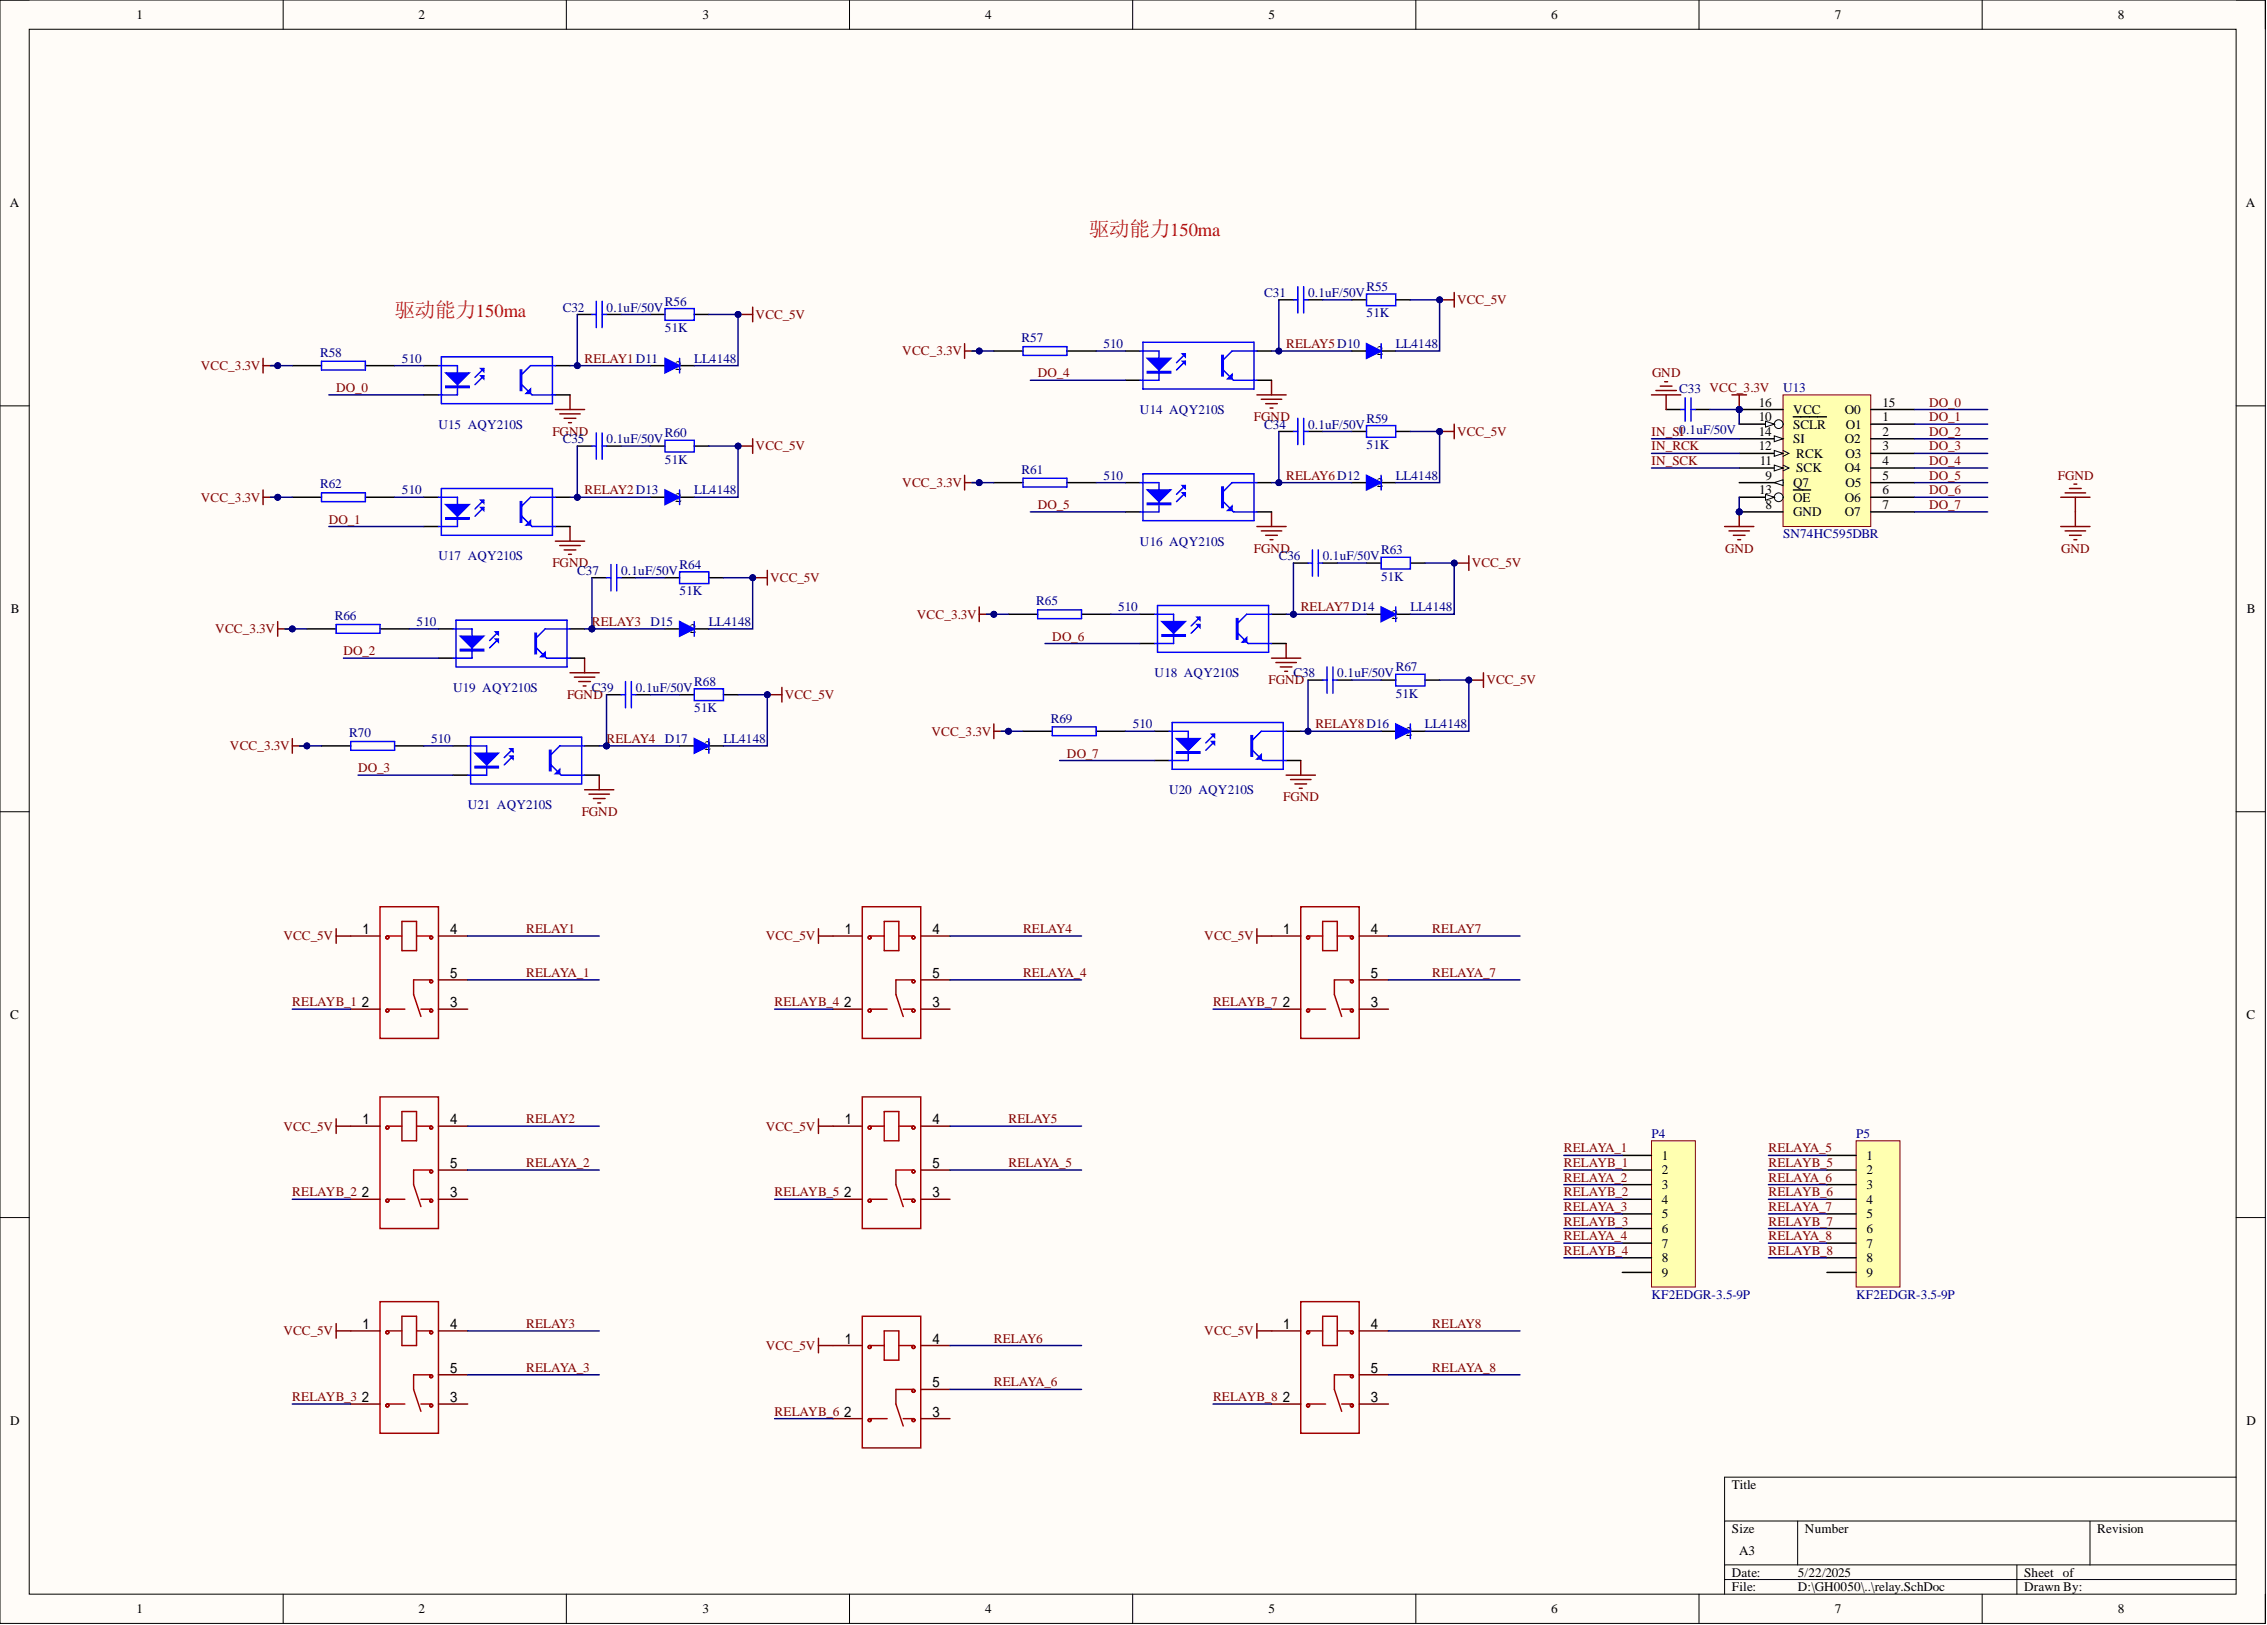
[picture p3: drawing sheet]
<svg xmlns="http://www.w3.org/2000/svg" width="393mm" height="282mm" viewBox="0 0 393 282" stroke-linecap="round" stroke-linejoin="round" font-family="sans-serif">
<defs><g id="words">
<g font-size="3.6" fill="#f00">
<text x="188.9" y="41">驱动能力150ma</text>
<text x="68.5" y="55">驱动能力150ma</text>
</g>
<g font-size="2.3">
<text x="23.7" y="3.3">1</text>
<text x="72.6" y="3.3">2</text>
<text x="121.9" y="3.3">3</text>
<text x="170.9" y="3.3">4</text>
<text x="220.1" y="3.3">5</text>
<text x="269.1" y="3.3">6</text>
<text x="318.3" y="3.3">7</text>
<text x="367.4" y="3.3">8</text>
<text x="1.7" y="35.9">A</text>
<text x="389.7" y="35.9">A</text>
<text x="115.3" y="64.2">1</text>
<text x="117.2" y="64.2">2</text>
<text x="237" y="61.6">1</text>
<text x="238.9" y="61.6">2</text>
<text x="305.2" y="70.5">16</text>
<text x="311.2" y="71.8">VCC</text>
<text x="320.1" y="71.8">O0</text>
<text x="326.6" y="70.5">15</text>
<text x="305.2" y="75.6">14</text>
<text x="305.2" y="73.1">10</text>
<text x="311.2" y="76.9">SI</text>
<text x="311.2" y="74.3">SCLR</text>
<text x="320.1" y="76.9">O2</text>
<text x="320.3" y="74.3">O1</text>
<text x="326.6" y="73.1">1</text>
<text x="326.6" y="75.6">2</text>
<text x="305.2" y="78.1">12</text>
<text x="305.3" y="80.7">11</text>
<text x="306.3" y="83.2">9</text>
<text x="311.7" y="81.9">SCK</text>
<text x="311.7" y="79.4">RCK</text>
<text x="320.1" y="81.9">O4</text>
<text x="320.2" y="79.4">O3</text>
<text x="326.6" y="78.1">3</text>
<text x="326.6" y="80.7">4</text>
<text x="326.6" y="83.2">5</text>
<text x="115.3" y="87">1</text>
<text x="117.2" y="87">2</text>
<text x="237" y="84.5">1</text>
<text x="238.9" y="84.5">2</text>
<text x="305.2" y="85.7">13</text>
<text x="306.3" y="88.3">8</text>
<text x="311.2" y="87">OE</text>
<text x="311.2" y="84.5">Q7</text>
<text x="311.2" y="89.6">GND</text>
<text x="320.1" y="87">O6</text>
<text x="320.1" y="89.6">O7</text>
<text x="320.2" y="84.5">O5</text>
<text x="326.6" y="85.7">6</text>
<text x="326.6" y="88.3">7</text>
<text x="1.9" y="106.4">B</text>
<text x="239.6" y="107.3">1</text>
<text x="241.4" y="107.3">2</text>
<text x="389.8" y="106.4">B</text>
<text x="117.8" y="109.8">1</text>
<text x="119.7" y="109.8">2</text>
<text x="120.4" y="130.1">1</text>
<text x="122.2" y="130.1">2</text>
<text x="242.1" y="127.6">1</text>
<text x="244" y="127.6">2</text>
<text x="1.8" y="176.7">C</text>
<text x="389.8" y="176.7">C</text>
<text x="288.3" y="201.2">1</text>
<text x="288.3" y="203.7">2</text>
<text x="323.8" y="201.2">1</text>
<text x="323.8" y="203.7">2</text>
<text x="288.3" y="206.2">3</text>
<text x="288.3" y="208.8">4</text>
<text x="323.8" y="206.2">3</text>
<text x="323.8" y="208.8">4</text>
<text x="288.3" y="211.3">5</text>
<text x="288.3" y="213.9">6</text>
<text x="323.8" y="211.3">5</text>
<text x="323.8" y="213.9">6</text>
<text x="288.3" y="216.4">7</text>
<text x="288.3" y="218.9">8</text>
<text x="288.3" y="221.5">9</text>
<text x="323.8" y="216.4">7</text>
<text x="323.8" y="218.9">8</text>
<text x="323.8" y="221.5">9</text>
<text x="1.8" y="247.2">D</text>
<text x="389.8" y="247.2">D</text>
<text x="300.5" y="258.3">Title</text>
<text x="300.5" y="265.9">Size</text>
<text x="301.8" y="269.7">A3</text>
<text x="313.2" y="265.9">Number</text>
<text x="363.9" y="265.9">Revision</text>
<text x="300.5" y="273.5">Date:</text>
<text x="311.9" y="273.5">5/22/2025</text>
<text x="351.2" y="273.5">Sheet of</text>
<text x="23.7" y="279.8">1</text>
<text x="72.6" y="279.8">2</text>
<text x="121.9" y="279.8">3</text>
<text x="170.9" y="279.8">4</text>
<text x="220.1" y="279.8">5</text>
<text x="269.1" y="279.8">6</text>
<text x="300.5" y="276">File:</text>
<text x="311.9" y="276">D:\GH0050\..\relay.SchDoc</text>
<text x="318.3" y="279.8">7</text>
<text x="351.2" y="276">Drawn By:</text>
<text x="367.4" y="279.8">8</text>
</g>
<g font-size="2.3" fill="#000080">
<text x="115.4" y="53">R56</text>
<text x="219.4" y="51.5">C31</text>
<text x="227" y="51.5">0.1uF/50V</text>
<text x="237.1" y="50.5">R55</text>
<text x="97.6" y="54">C32</text>
<text x="105.2" y="54">0.1uF/50V</text>
<text x="115.4" y="57.6">51K</text>
<text x="177.3" y="59.4">R57</text>
<text x="237.1" y="55.1">51K</text>
<text x="55.5" y="61.9">R58</text>
<text x="69.7" y="62.9">510</text>
<text x="120.5" y="62.9">LL4148</text>
<text x="191.5" y="60.4">510</text>
<text x="242.2" y="60.4">LL4148</text>
<text x="197.8" y="71.8">U14 AQY210S</text>
<text x="291.4" y="68.2">C33 VCC_3.3V</text>
<text x="309.4" y="68">U13</text>
<text x="76.1" y="74.3">U15 AQY210S</text>
<text x="97.6" y="76.9">C35</text>
<text x="105.2" y="76.9">0.1uF/50V</text>
<text x="115.4" y="75.9">R60</text>
<text x="219.4" y="74.3">C34</text>
<text x="227" y="74.3">0.1uF/50V</text>
<text x="237.1" y="73.3">R59</text>
<text x="237.1" y="77.9">51K</text>
<text x="115.4" y="80.4">51K</text>
<text x="177.3" y="82.2">R61</text>
<text x="191.5" y="83.2">510</text>
<text x="242.2" y="83.2">LL4148</text>
<text x="55.5" y="84.7">R62</text>
<text x="69.7" y="85.7">510</text>
<text x="120.5" y="85.7">LL4148</text>
<text x="197.8" y="94.6">U16 AQY210S</text>
<text x="309.4" y="93.4">SN74HC595DBR</text>
<text x="76.1" y="97.2">U17 AQY210S</text>
<text x="100.2" y="99.7">C37</text>
<text x="107.8" y="99.7">0.1uF/50V</text>
<text x="117.9" y="98.7">R64</text>
<text x="221.9" y="97.2">C36</text>
<text x="229.5" y="97.2">0.1uF/50V</text>
<text x="239.6" y="96.1">R63</text>
<text x="239.6" y="100.7">51K</text>
<text x="58.1" y="107.6">R66</text>
<text x="117.9" y="103.3">51K</text>
<text x="179.8" y="105">R65</text>
<text x="194" y="106">510</text>
<text x="244.7" y="106">LL4148</text>
<text x="72.3" y="108.6">510</text>
<text x="112.8" y="108.6">D15</text>
<text x="123" y="108.6">LL4148</text>
<text x="78.6" y="120">U19 AQY210S</text>
<text x="102.7" y="120">C39</text>
<text x="110.3" y="120">0.1uF/50V</text>
<text x="120.5" y="119">R68</text>
<text x="200.3" y="117.5">U18 AQY210S</text>
<text x="224.4" y="117.5">C38</text>
<text x="232" y="117.5">0.1uF/50V</text>
<text x="242.2" y="116.4">R67</text>
<text x="120.5" y="123.5">51K</text>
<text x="182.3" y="125.3">R69</text>
<text x="242.2" y="121">51K</text>
<text x="60.6" y="127.9">R70</text>
<text x="74.8" y="128.9">510</text>
<text x="115.4" y="128.9">D17</text>
<text x="125.5" y="128.9">LL4148</text>
<text x="196.5" y="126.3">510</text>
<text x="247.2" y="126.3">LL4148</text>
<text x="202.9" y="137.8">U20 AQY210S</text>
<text x="81.1" y="140.3">U21 AQY210S</text>
<text x="286.6" y="197.4">P4</text>
<text x="322.1" y="197.4">P5</text>
<text x="286.6" y="225.3">KF2EDGR-3.5-9P</text>
<text x="322.1" y="225.3">KF2EDGR-3.5-9P</text>
</g>
<g font-size="2.3" fill="#800000">
<text x="252.8" y="52.8">VCC_5V</text>
<text x="131.1" y="55.3">VCC_5V</text>
<text x="34.8" y="64.2">VCC_3.3V</text>
<text x="101.4" y="62.9">RELAY1D11</text>
<text x="156.5" y="61.6">VCC_3.3V</text>
<text x="180" y="65.5">DO_4</text>
<text x="223.2" y="60.4">RELAY5D10</text>
<text x="286.6" y="65.5">GND</text>
<text x="58.3" y="68">DO_0</text>
<text x="334.7" y="70.5">DO_0</text>
<text x="95.9" y="75.6">FGND</text>
<text x="217.6" y="73.1">FGND</text>
<text x="252.8" y="75.6">VCC_5V</text>
<text x="286.6" y="75.6">IN_S0.1uF/50V</text>
<text x="291.4" y="75.6">I</text>
<text x="334.7" y="73.1">DO_1</text>
<text x="334.7" y="75.6">DO_2</text>
<text x="131.1" y="78.1">VCC_5V</text>
<text x="223.2" y="83.2">RELAY6D12</text>
<text x="286.6" y="78.1">IN_RCK</text>
<text x="286.6" y="80.7">IN_SCK</text>
<text x="334.7" y="78.1">DO_3</text>
<text x="334.7" y="80.7">DO_4</text>
<text x="334.7" y="83.2">DO_5</text>
<text x="357.1" y="83.2">FGND</text>
<text x="34.8" y="87">VCC_3.3V</text>
<text x="101.4" y="85.7">RELAY2D13</text>
<text x="156.5" y="84.5">VCC_3.3V</text>
<text x="180" y="88.3">DO_5</text>
<text x="334.7" y="85.7">DO_6</text>
<text x="334.7" y="88.3">DO_7</text>
<text x="57.1" y="90.8">DO_1</text>
<text x="217.6" y="95.9">FGND</text>
<text x="299.3" y="95.9">GND</text>
<text x="357.6" y="95.9">GND</text>
<text x="95.9" y="98.4">FGND</text>
<text x="133.6" y="101">VCC_5V</text>
<text x="255.4" y="98.4">VCC_5V</text>
<text x="159.1" y="107.3">VCC_3.3V</text>
<text x="225.7" y="106">RELAY7D14</text>
<text x="37.4" y="109.8">VCC_3.3V</text>
<text x="59.6" y="113.7">DO_2</text>
<text x="102.7" y="108.6">RELAY3</text>
<text x="182.6" y="111.1">DO_6</text>
<text x="220.1" y="118.7">FGND</text>
<text x="257.9" y="118.7">VCC_5V</text>
<text x="98.4" y="121.3">FGND</text>
<text x="136.2" y="121.3">VCC_5V</text>
<text x="39.9" y="130.1">VCC_3.3V</text>
<text x="105.2" y="128.9">RELAY4</text>
<text x="161.6" y="127.6">VCC_3.3V</text>
<text x="185.1" y="131.4">DO_7</text>
<text x="228.2" y="126.3">RELAY8D16</text>
<text x="62.1" y="133.9">DO_3</text>
<text x="100.9" y="141.6">FGND</text>
<text x="222.7" y="139">FGND</text>
<text x="91.3" y="161.9">RELAY1</text>
<text x="177.5" y="161.9">RELAY4</text>
<text x="248.5" y="161.9">RELAY7</text>
<text x="49.2" y="163.1">VCC_5V</text>
<text x="132.9" y="163.1">VCC_5V</text>
<text x="209" y="163.1">VCC_5V</text>
<text x="91.3" y="169.5">RELAYA_1</text>
<text x="177.5" y="169.5">RELAYA_4</text>
<text x="248.5" y="169.5">RELAYA_7</text>
<text x="50.7" y="174.5">RELAYB_1</text>
<text x="134.4" y="174.5">RELAYB_4</text>
<text x="210.5" y="174.5">RELAYB_7</text>
<text x="49.2" y="196.1">VCC_5V</text>
<text x="91.3" y="194.8">RELAY2</text>
<text x="132.9" y="196.1">VCC_5V</text>
<text x="175" y="194.8">RELAY5</text>
<text x="91.3" y="202.4">RELAYA_2</text>
<text x="175" y="202.4">RELAYA_5</text>
<text x="271.3" y="199.9">RELAYA_1</text>
<text x="271.3" y="202.4">RELAYB_1</text>
<text x="306.8" y="199.9">RELAYA_5</text>
<text x="306.8" y="202.4">RELAYB_5</text>
<text x="50.7" y="207.5">RELAYB_2</text>
<text x="134.4" y="207.5">RELAYB_5</text>
<text x="271.3" y="205">RELAYA_2</text>
<text x="271.3" y="207.5">RELAYB_2</text>
<text x="306.8" y="205">RELAYA_6</text>
<text x="306.8" y="207.5">RELAYB_6</text>
<text x="271.3" y="210.1">RELAYA_3</text>
<text x="271.3" y="215.1">RELAYA_4</text>
<text x="271.3" y="212.6">RELAYB_3</text>
<text x="306.8" y="210.1">RELAYA_7</text>
<text x="306.8" y="215.1">RELAYA_8</text>
<text x="306.8" y="212.6">RELAYB_7</text>
<text x="271.3" y="217.7">RELAYB_4</text>
<text x="306.8" y="217.7">RELAYB_8</text>
<text x="49.2" y="231.6">VCC_5V</text>
<text x="91.3" y="230.3">RELAY3</text>
<text x="172.4" y="232.9">RELAY6</text>
<text x="209" y="231.6">VCC_5V</text>
<text x="248.5" y="230.3">RELAY8</text>
<text x="91.3" y="238">RELAYA_3</text>
<text x="132.9" y="234.2">VCC_5V</text>
<text x="248.5" y="238">RELAYA_8</text>
<text x="50.7" y="243">RELAYB_3</text>
<text x="134.4" y="245.6">RELAYB_6</text>
<text x="172.4" y="240.5">RELAYA_6</text>
<text x="210.5" y="243">RELAYB_8</text>
</g>
</g></defs>
<path d="M0 0h393.1v281.6h-393.1z" fill-rule="evenodd" fill="#fffcf8"/>
<path d="M0 0h393.1v281.6h-393.1z" fill="none" stroke="#000" stroke-width=".17"/>
<path d="M5.1 5.1h382.9v271.4h-382.9z" fill-rule="evenodd" fill="#fffcf8"/>
<g fill="none" stroke="#000" stroke-width=".17">
<path d="M0 0h5.1M5.1 5.1h382.9v271.4h-382.9zM49.1 0v5.1M98.3 0v5.1M147.4 0v5.1M196.5 0v5.1M245.7 0v5.1M294.8 0v5.1M343.9 0v5.1M388 0h5.1v5.1M0 70.4h5.1M388 70.4h5.1"/>
<path d="M0 140.8h5.1M388 140.8h5.1M0 211.2h5.1M388 211.2h5.1M388 256.2h-88.8v20.3M49.1 276.5v5.1M98.3 276.5v5.1M147.4 276.5v5.1M196.5 276.5v5.1M245.7 276.5v5.1M294.8 276.5v5.1M299.2 263.8h88.8"/>
<path d="M299.2 271.4h88.8M299.2 274h88.8M311.9 263.8v7.6M343.9 276.5v5.1M350 271.4v5.1M362.6 263.8v7.6M393.1 276.5v5.1"/>
</g>
<circle cx="301.8" cy="71" r=".51" fill="#000080"/>
<circle cx="301.8" cy="71" r=".51" fill="none" stroke="#000080" stroke-width=".17"/>
<circle cx="301.8" cy="88.8" r=".51" fill="#000080"/>
<circle cx="301.8" cy="88.8" r=".51" fill="none" stroke="#000080" stroke-width=".17"/>
<path d="M309.4 68.5h15.2v22.8h-15.2z" fill-rule="evenodd" fill="#ffffb0"/>
<path d="M309.4 68.5h15.2v22.8h-15.2z" fill="none" stroke="#800000" stroke-width=".17"/>
<path d="M301.8 76.1h7.6" fill="none" stroke="#000" stroke-width=".25"/>
<path d="M307.9 75.6l1.5 .5-1.5 .5z" fill="#f8fcff"/>
<path d="M307.9 75.6l1.5 .5-1.5 .5z" fill="none" stroke="#000" stroke-width=".17"/>
<path d="M301.8 81.2h7.6" fill="none" stroke="#000" stroke-width=".25"/>
<path d="M307.9 80.7l1.5 .5-1.5 .5z" fill="#f8fcff"/>
<path d="M307.9 80.7l1.5 .5-1.5 .5zM309.4 80.7l1 .5-1 .5" fill="none" stroke="#000" stroke-width=".17"/>
<path d="M301.8 73.6h7.6" fill="none" stroke="#000" stroke-width=".25"/>
<circle cx="308.6" cy="73.6" r=".76" fill="#f8fcff"/>
<circle cx="308.6" cy="73.6" r=".76" fill="none" stroke="#000" stroke-width=".17"/>
<path d="M306.3 73.1l1.6 .5-1.6 .5z" fill="#f8fcff"/>
<path d="M306.3 73.1l1.6 .5-1.6 .5z" fill="none" stroke="#000" stroke-width=".17"/>
<path d="M301.8 78.6h7.6M311.2 72.3h5.7" fill="none" stroke="#000" stroke-width=".25"/>
<path d="M307.9 78.1l1.5 .5-1.5 .6z" fill="#f8fcff"/>
<path d="M307.9 78.1l1.5 .5-1.5 .6zM309.4 78.1l1 .5-1 .6" fill="none" stroke="#000" stroke-width=".17"/>
<path d="M301.8 86.3h7.6" fill="none" stroke="#000" stroke-width=".25"/>
<circle cx="308.6" cy="86.3" r=".76" fill="#f8fcff"/>
<circle cx="308.6" cy="86.3" r=".76" fill="none" stroke="#000" stroke-width=".17"/>
<path d="M306.3 85.7l1.6 .6-1.6 .5z" fill="#f8fcff"/>
<path d="M306.3 85.7l1.6 .6-1.6 .5z" fill="none" stroke="#000" stroke-width=".17"/>
<path d="M324.6 71h7.6M324.6 73.6h7.6M324.6 76.1h7.6M324.6 78.6h7.6M301.8 83.7h7.6M311.2 85h3M324.6 81.2h7.6M324.6 83.7h7.6M324.6 86.3h7.6M324.6 88.8h7.6" fill="none" stroke="#000" stroke-width=".25"/>
<path d="M307.9 83.7l1.5-.5v1z" fill="#f8fcff"/>
<path d="M307.9 83.7l1.5-.5v1z" fill="none" stroke="#000" stroke-width=".17"/>
<path d="M301.8 71h7.6" fill="none" stroke="#000" stroke-width=".25"/>
<circle cx="301.8" cy="71" r=".51" fill="#000080"/>
<circle cx="301.8" cy="71" r=".51" fill="none" stroke="#000080" stroke-width=".17"/>
<path d="M301.8 88.8h7.6" fill="none" stroke="#000" stroke-width=".25"/>
<circle cx="301.8" cy="88.8" r=".51" fill="#000080"/>
<circle cx="301.8" cy="88.8" r=".51" fill="none" stroke="#000080" stroke-width=".17"/>
<path d="M299.2 91.3h5.1M300 92.1h3.5M300.8 92.9h2M301.5 93.6h.5M301.8 88.8v2.5" fill="none" stroke="#800000" stroke-width=".25"/>
<circle cx="301.8" cy="88.8" r=".51" fill="#000080"/>
<circle cx="301.8" cy="88.8" r=".51" fill="none" stroke="#000080" stroke-width=".17"/>
<path d="M50.7 63.4h5.1M63.4 63.4h5.1M73.5 63.4h2.6M73.5 68.5h2.6M96.4 63.4h2.5M96.4 68.5h2.5M289.1 71h2.5M294.2 71h2.5" fill="none" stroke="#000" stroke-width=".25"/>
<path d="M55.8 62.7h7.6v1.5h-7.6zM76.1 63.4h3.3v5.1h-3.3M76.6 61.9h19.3v8.1h-19.3zM83.9 65.2l-1.5 1.5M83.9 63.9l-1.5 1.6M90.5 66.7l1.8 1.8h4.1M96.4 63.4h-4.3l-1.6 1.5M291.6 71h.8M292.4 69v4.1M293.4 69v4.1M293.4 71h.8" fill="none" stroke="#00f" stroke-width=".25"/>
<path d="M96.4 71h5M97.1 71.8h3.6M97.9 72.6h2M98.6 73.3h.6M98.9 68.5v2.5M286.6 68.5h5M287.3 67.7h3.6M288.1 67h2M288.8 66.2h.5M289.1 68.5v2.5" fill="none" stroke="#800000" stroke-width=".25"/>
<path d="M77.3 64.7h4.1l-2 2z" fill="#00f"/>
<path d="M77.3 64.7h4.1l-2 2zM77.3 67h4.1v.2h-4.1zM77.3 67.1h4.1" fill="none" stroke="#00f" stroke-width=".25"/>
<path d="M83.4 63.9h.5v.5z" fill="#00f"/>
<path d="M83.4 63.9h.5v.5z" fill="none" stroke="#00f" stroke-width=".25"/>
<path d="M83.4 65.2h.5v.5z" fill="#00f"/>
<path d="M83.4 65.2h.5v.5zM90.3 64.2h.2v3.5h-.2zM90.4 64.2v3.5" fill="none" stroke="#00f" stroke-width=".25"/>
<path d="M92.1 67.5v.7h-.8z" fill="#00f"/>
<path d="M92.1 67.5v.7h-.8z" fill="none" stroke="#00f" stroke-width=".25"/>
<path d="M128.1 54.5h2.5M130.6 53.3v2.5" fill="none" stroke="#800000" stroke-width=".25"/>
<circle cx="128.1" cy="54.5" r=".51" fill="#000080"/>
<circle cx="128.1" cy="54.5" r=".51" fill="none" stroke="#000080" stroke-width=".17"/>
<path d="M112.8 63.4h2.6M117.9 63.4h2.6" fill="none" stroke="#000" stroke-width=".25"/>
<path d="M115.4 62.2l2.5 1.2-2.5 1.3z" fill="#00f"/>
<path d="M102.7 54.5h.8M103.5 52.3v4.5M104.5 54.5h.7M104.5 52.3v4.5M115.4 53.5h5.1v2.1h-5.1zM115.4 62.2l2.5 1.2-2.5 1.3zM117.9 62.2v2.5" fill="none" stroke="#00f" stroke-width=".25"/>
<path d="M100.2 54.5h2.5M105.2 54.5h2.6M112.8 54.5h2.6M120.5 54.5h2.5" fill="none" stroke="#000" stroke-width=".25"/>
<path d="M300.5 68.5h2.5M301.8 68.5v2.5" fill="none" stroke="#800000" stroke-width=".25"/>
<circle cx="301.8" cy="71" r=".51" fill="#000080"/>
<circle cx="301.8" cy="71" r=".51" fill="none" stroke="#000080" stroke-width=".17"/>
<path d="M45.6 62.2v2.5M45.6 63.4h2.6" fill="none" stroke="#800000" stroke-width=".25"/>
<circle cx="48.2" cy="63.4" r=".51" fill="#000080"/>
<circle cx="48.2" cy="63.4" r=".51" fill="none" stroke="#000080" stroke-width=".17"/>
<path d="M96.4 93.9h5M97.1 94.6h3.6M97.9 95.4h2M98.6 96.1h.6M98.9 91.3v2.6" fill="none" stroke="#800000" stroke-width=".25"/>
<path d="M50.7 86.3h5.1M63.4 86.3h5.1M73.5 86.3h2.6M73.5 91.3h2.6M96.4 86.3h2.5M96.4 91.3h2.5" fill="none" stroke="#000" stroke-width=".25"/>
<path d="M55.8 85.5h7.6v1.5h-7.6zM76.1 86.3h3.3v5h-3.3M76.6 84.7h19.3v8.2h-19.3zM83.9 88l-1.5 1.6M83.9 86.8l-1.5 1.5M90.5 89.6l1.8 1.7h4.1M96.4 86.3h-4.3l-1.6 1.5" fill="none" stroke="#00f" stroke-width=".25"/>
<path d="M77.3 87.5h4.1l-2 2.1z" fill="#00f"/>
<path d="M77.3 87.5h4.1l-2 2.1zM77.3 89.8h4.1v.3h-4.1zM77.3 89.9h4.1" fill="none" stroke="#00f" stroke-width=".25"/>
<path d="M83.4 86.8h.5v.5z" fill="#00f"/>
<path d="M83.4 86.8h.5v.5z" fill="none" stroke="#00f" stroke-width=".25"/>
<path d="M83.4 88h.5v.5z" fill="#00f"/>
<path d="M83.4 88h.5v.5zM90.3 87h.2v3.6h-.2zM90.4 87v3.6" fill="none" stroke="#00f" stroke-width=".25"/>
<path d="M92.1 90.3v.8h-.8z" fill="#00f"/>
<path d="M92.1 90.3v.8h-.8z" fill="none" stroke="#00f" stroke-width=".25"/>
<path d="M128.1 77.4h2.5M130.6 76.1v2.5" fill="none" stroke="#800000" stroke-width=".25"/>
<circle cx="128.1" cy="77.4" r=".51" fill="#000080"/>
<circle cx="128.1" cy="77.4" r=".51" fill="none" stroke="#000080" stroke-width=".17"/>
<path d="M112.8 86.3h2.6M117.9 86.3h2.6" fill="none" stroke="#000" stroke-width=".25"/>
<path d="M115.4 85l2.5 1.3-2.5 1.2z" fill="#00f"/>
<path d="M102.7 77.4h.8M103.5 75.1v4.6M104.5 77.4h.7M104.5 75.1v4.6M115.4 76.4h5.1v2h-5.1zM115.4 85l2.5 1.3-2.5 1.2zM117.9 85v2.5" fill="none" stroke="#00f" stroke-width=".25"/>
<path d="M100.2 77.4h2.5M105.2 77.4h2.6M112.8 77.4h2.6M120.5 77.4h2.5" fill="none" stroke="#000" stroke-width=".25"/>
<path d="M45.6 85v2.5M45.6 86.3h2.6" fill="none" stroke="#800000" stroke-width=".25"/>
<circle cx="48.2" cy="86.3" r=".51" fill="#000080"/>
<circle cx="48.2" cy="86.3" r=".51" fill="none" stroke="#000080" stroke-width=".17"/>
<path d="M98.9 116.7h5.1M99.7 117.5h3.5M100.4 118.2h2M101.2 119h.5M101.4 114.2v2.5" fill="none" stroke="#800000" stroke-width=".25"/>
<path d="M53.3 109.1h5M65.9 109.1h5.1M76.1 109.1h2.5M76.1 114.2h2.5M98.9 109.1h2.5M98.9 114.2h2.5" fill="none" stroke="#000" stroke-width=".25"/>
<path d="M58.3 108.3h7.6v1.5h-7.6zM78.6 109.1h3.3v5.1h-3.3M79.1 107.6h19.3v8.1h-19.3zM86.5 110.9l-1.5 1.5M86.5 109.6l-1.5 1.5M93.1 112.4l1.7 1.8h4.1M98.9 109.1h-4.3l-1.5 1.5" fill="none" stroke="#00f" stroke-width=".25"/>
<path d="M79.9 110.4h4l-2 2z" fill="#00f"/>
<path d="M79.9 110.4h4l-2 2zM79.9 112.6h4v.3h-4zM79.9 112.8h4" fill="none" stroke="#00f" stroke-width=".25"/>
<path d="M86 109.6h.5v.5z" fill="#00f"/>
<path d="M86 109.6h.5v.5z" fill="none" stroke="#00f" stroke-width=".25"/>
<path d="M86 110.9h.5v.5z" fill="#00f"/>
<path d="M86 110.9h.5v.5zM92.8 109.8h.3v3.6h-.3zM92.9 109.8v3.6" fill="none" stroke="#00f" stroke-width=".25"/>
<path d="M94.6 113.1v.8h-.8z" fill="#00f"/>
<path d="M94.6 113.1v.8h-.8z" fill="none" stroke="#00f" stroke-width=".25"/>
<path d="M133.1 98.9v2.6M130.6 100.2h2.5" fill="none" stroke="#800000" stroke-width=".25"/>
<circle cx="130.6" cy="100.2" r=".51" fill="#000080"/>
<circle cx="130.6" cy="100.2" r=".51" fill="none" stroke="#000080" stroke-width=".17"/>
<path d="M115.4 109.1h2.5M120.5 109.1h2.5" fill="none" stroke="#000" stroke-width=".25"/>
<path d="M117.9 107.8l2.6 1.3-2.6 1.3z" fill="#00f"/>
<path d="M106 97.9v4.6M107 97.9v4.6M117.9 99.2h5.1v2h-5.1zM105.2 100.2h.8M107 100.2h.8M117.9 107.8l2.6 1.3-2.6 1.3zM120.5 107.8v2.6" fill="none" stroke="#00f" stroke-width=".25"/>
<path d="M102.7 100.2h2.5M107.8 100.2h2.5M115.4 100.2h2.5M123 100.2h2.5" fill="none" stroke="#000" stroke-width=".25"/>
<path d="M48.2 107.8v2.6M48.2 109.1h2.5" fill="none" stroke="#800000" stroke-width=".25"/>
<circle cx="50.7" cy="109.1" r=".51" fill="#000080"/>
<circle cx="50.7" cy="109.1" r=".51" fill="none" stroke="#000080" stroke-width=".17"/>
<path d="M101.4 137h5.1M102.2 137.8h3.5M103 138.5h2M103.7 139.3h.5M104 134.5v2.5" fill="none" stroke="#800000" stroke-width=".25"/>
<path d="M55.8 129.4h5.1M68.5 129.4h5M78.6 129.4h2.5M78.6 134.5h2.5M101.4 129.4h2.6M101.4 134.5h2.6" fill="none" stroke="#000" stroke-width=".25"/>
<path d="M60.9 128.6h7.6v1.5h-7.6zM81.1 129.4h3.3v5.1h-3.3M81.7 127.9h19.2v8.1h-19.2zM89 131.2l-1.5 1.5M89 129.9l-1.5 1.5M95.6 132.7l1.8 1.8h4M101.4 129.4h-4.3l-1.5 1.5" fill="none" stroke="#00f" stroke-width=".25"/>
<path d="M82.4 130.7h4.1l-2.1 2z" fill="#00f"/>
<path d="M82.4 130.7h4.1l-2.1 2zM82.4 132.9h4.1v.3h-4.1zM82.4 133.1h4.1" fill="none" stroke="#00f" stroke-width=".25"/>
<path d="M88.5 129.9h.5v.5z" fill="#00f"/>
<path d="M88.5 129.9h.5v.5z" fill="none" stroke="#00f" stroke-width=".25"/>
<path d="M88.5 131.2h.5v.5z" fill="#00f"/>
<path d="M88.5 131.2h.5v.5zM95.3 130.1h.3v3.6h-.3zM95.5 130.1v3.6" fill="none" stroke="#00f" stroke-width=".25"/>
<path d="M97.1 133.4v.8h-.7z" fill="#00f"/>
<path d="M97.1 133.4v.8h-.7z" fill="none" stroke="#00f" stroke-width=".25"/>
<path d="M135.7 119.2v2.6M133.1 120.5h2.6" fill="none" stroke="#800000" stroke-width=".25"/>
<circle cx="133.1" cy="120.5" r=".51" fill="#000080"/>
<circle cx="133.1" cy="120.5" r=".51" fill="none" stroke="#000080" stroke-width=".17"/>
<path d="M117.9 129.4h2.6M123 129.4h2.5" fill="none" stroke="#000" stroke-width=".25"/>
<path d="M120.5 128.1l2.5 1.3-2.5 1.3z" fill="#00f"/>
<path d="M108.5 118.2v4.6M109.6 118.2v4.6M120.5 119.5h5v2h-5zM107.8 120.5h.7M109.6 120.5h.7M120.5 128.1l2.5 1.3-2.5 1.3zM123 128.1v2.6" fill="none" stroke="#00f" stroke-width=".25"/>
<path d="M105.2 120.5h2.6M110.3 120.5h2.5M117.9 120.5h2.6M125.5 120.5h2.6" fill="none" stroke="#000" stroke-width=".25"/>
<path d="M50.7 128.1v2.6M50.7 129.4h2.6" fill="none" stroke="#800000" stroke-width=".25"/>
<circle cx="53.3" cy="129.4" r=".51" fill="#000080"/>
<circle cx="53.3" cy="129.4" r=".51" fill="none" stroke="#000080" stroke-width=".17"/>
<path d="M218.1 68.5h5.1M218.8 69.3h3.6M219.6 70h2M220.4 70.8h.5M220.6 66v2.5" fill="none" stroke="#800000" stroke-width=".25"/>
<path d="M172.4 60.9h5.1M185.1 60.9h5.1M195.3 60.9h2.5M195.3 66h2.5M218.1 60.9h2.5M218.1 66h2.5" fill="none" stroke="#000" stroke-width=".25"/>
<path d="M198.3 59.4h19.3v8.1h-19.3zM177.5 60.1h7.6v1.5h-7.6zM197.8 60.9h3.3v5.1h-3.3M205.7 62.7l-1.6 1.5M205.7 61.4l-1.6 1.5M212.3 64.2l1.7 1.8h4.1M218.1 60.9h-4.3l-1.5 1.5" fill="none" stroke="#00f" stroke-width=".25"/>
<path d="M199.1 62.2h4l-2 2z" fill="#00f"/>
<path d="M199.1 62.2h4l-2 2zM199.1 64.4h4v.3h-4zM199.1 64.6h4" fill="none" stroke="#00f" stroke-width=".25"/>
<path d="M205.2 61.4h.5v.5z" fill="#00f"/>
<path d="M205.2 61.4h.5v.5z" fill="none" stroke="#00f" stroke-width=".25"/>
<path d="M205.2 62.7h.5v.5z" fill="#00f"/>
<path d="M205.2 62.7h.5v.5zM212 61.6h.3v3.6h-.3zM212.1 61.6v3.6" fill="none" stroke="#00f" stroke-width=".25"/>
<path d="M213.8 64.9v.8h-.8z" fill="#00f"/>
<path d="M213.8 64.9v.8h-.8z" fill="none" stroke="#00f" stroke-width=".25"/>
<path d="M249.8 52h2.5M252.3 50.7v2.6" fill="none" stroke="#800000" stroke-width=".25"/>
<circle cx="249.8" cy="52" r=".51" fill="#000080"/>
<circle cx="249.8" cy="52" r=".51" fill="none" stroke="#000080" stroke-width=".17"/>
<path d="M234.6 60.9h2.5M239.6 60.9h2.6" fill="none" stroke="#000" stroke-width=".25"/>
<path d="M237.1 59.6l2.5 1.3-2.5 1.3z" fill="#00f"/>
<path d="M224.4 52h.8M225.2 49.7v4.6M226.2 52h.8M226.2 49.7v4.6M237.1 59.6l2.5 1.3-2.5 1.3zM237.1 51h5.1v2h-5.1zM239.6 59.6v2.6" fill="none" stroke="#00f" stroke-width=".25"/>
<path d="M221.9 52h2.5M227 52h2.5M234.6 52h2.5M242.2 52h2.5" fill="none" stroke="#000" stroke-width=".25"/>
<path d="M167.4 59.6v2.6M167.4 60.9h2.5" fill="none" stroke="#800000" stroke-width=".25"/>
<circle cx="169.9" cy="60.9" r=".51" fill="#000080"/>
<circle cx="169.9" cy="60.9" r=".51" fill="none" stroke="#000080" stroke-width=".17"/>
<path d="M218.1 91.3h5.1M218.8 92.1h3.6M219.6 92.9h2M220.4 93.6h.5M220.6 88.8v2.5" fill="none" stroke="#800000" stroke-width=".25"/>
<path d="M172.4 83.7h5.1M185.1 83.7h5.1M195.3 83.7h2.5M195.3 88.8h2.5M218.1 83.7h2.5M218.1 88.8h2.5" fill="none" stroke="#000" stroke-width=".25"/>
<path d="M177.5 83h7.6v1.5h-7.6zM197.8 83.7h3.3v5.1h-3.3M198.3 82.2h19.3v8.1h-19.3zM205.7 85.5l-1.6 1.5M205.7 84.2l-1.6 1.5M212.3 87l1.7 1.8h4.1M218.1 83.7h-4.3l-1.5 1.5" fill="none" stroke="#00f" stroke-width=".25"/>
<path d="M199.1 85h4l-2 2z" fill="#00f"/>
<path d="M199.1 85h4l-2 2zM199.1 87.3h4v.2h-4zM199.1 87.4h4" fill="none" stroke="#00f" stroke-width=".25"/>
<path d="M205.2 84.2h.5v.5z" fill="#00f"/>
<path d="M205.2 84.2h.5v.5z" fill="none" stroke="#00f" stroke-width=".25"/>
<path d="M205.2 85.5h.5v.5z" fill="#00f"/>
<path d="M205.2 85.5h.5v.5zM212 84.5h.3v3.5h-.3zM212.1 84.5v3.5" fill="none" stroke="#00f" stroke-width=".25"/>
<path d="M213.8 87.8v.7h-.8z" fill="#00f"/>
<path d="M213.8 87.8v.7h-.8z" fill="none" stroke="#00f" stroke-width=".25"/>
<path d="M249.8 74.8h2.5M252.3 73.6v2.5" fill="none" stroke="#800000" stroke-width=".25"/>
<circle cx="249.8" cy="74.8" r=".51" fill="#000080"/>
<circle cx="249.8" cy="74.8" r=".51" fill="none" stroke="#000080" stroke-width=".17"/>
<path d="M234.6 83.7h2.5M239.6 83.7h2.6" fill="none" stroke="#000" stroke-width=".25"/>
<path d="M237.1 82.5l2.5 1.2-2.5 1.3z" fill="#00f"/>
<path d="M224.4 74.8h.8M225.2 72.6v4.5M226.2 74.8h.8M226.2 72.6v4.5M237.1 73.8h5.1v2.1h-5.1zM237.1 82.5l2.5 1.2-2.5 1.3zM239.6 82.5v2.5" fill="none" stroke="#00f" stroke-width=".25"/>
<path d="M221.9 74.8h2.5M227 74.8h2.5M234.6 74.8h2.5M242.2 74.8h2.5" fill="none" stroke="#000" stroke-width=".25"/>
<path d="M167.4 82.5v2.5M167.4 83.7h2.5" fill="none" stroke="#800000" stroke-width=".25"/>
<circle cx="169.9" cy="83.7" r=".51" fill="#000080"/>
<circle cx="169.9" cy="83.7" r=".51" fill="none" stroke="#000080" stroke-width=".17"/>
<path d="M220.6 114.2h5.1M221.4 114.9h3.5M222.1 115.7h2.1M222.9 116.4h.5M223.2 111.6v2.6" fill="none" stroke="#800000" stroke-width=".25"/>
<path d="M175 106.6h5M187.7 106.6h5M197.8 106.6h2.5M197.8 111.6h2.5M220.6 106.6h2.6M220.6 111.6h2.6" fill="none" stroke="#000" stroke-width=".25"/>
<path d="M180 105.8h7.7v1.5h-7.7zM200.3 106.6h3.3v5h-3.3M200.8 105h19.3v8.1h-19.3zM208.2 108.3l-1.5 1.5M208.2 107.1l-1.5 1.5M214.8 109.8l1.8 1.8h4M220.6 106.6h-4.3l-1.5 1.5" fill="none" stroke="#00f" stroke-width=".25"/>
<path d="M201.6 107.8h4.1l-2.1 2z" fill="#00f"/>
<path d="M201.6 107.8h4.1l-2.1 2zM201.6 110.1h4.1v.3h-4.1zM201.6 110.2h4.1" fill="none" stroke="#00f" stroke-width=".25"/>
<path d="M207.7 107.1h.5v.5z" fill="#00f"/>
<path d="M207.7 107.1h.5v.5z" fill="none" stroke="#00f" stroke-width=".25"/>
<path d="M207.7 108.3h.5v.5z" fill="#00f"/>
<path d="M207.7 108.3h.5v.5zM214.5 107.3h.3v3.6h-.3zM214.7 107.3v3.6" fill="none" stroke="#00f" stroke-width=".25"/>
<path d="M216.3 110.6v.8h-.7z" fill="#00f"/>
<path d="M216.3 110.6v.8h-.7z" fill="none" stroke="#00f" stroke-width=".25"/>
<path d="M252.3 97.7h2.6M254.9 96.4v2.5" fill="none" stroke="#800000" stroke-width=".25"/>
<circle cx="252.3" cy="97.7" r=".51" fill="#000080"/>
<circle cx="252.3" cy="97.7" r=".51" fill="none" stroke="#000080" stroke-width=".17"/>
<path d="M237.1 106.6h2.5M242.2 106.6h2.5" fill="none" stroke="#000" stroke-width=".25"/>
<path d="M239.6 105.3l2.6 1.3-2.6 1.2z" fill="#00f"/>
<path d="M227 97.7h.7M227.7 95.4v4.6M228.7 97.7h.8M228.7 95.4v4.6M239.6 96.7h5.1v2h-5.1zM239.6 105.3l2.6 1.3-2.6 1.2zM242.2 105.3v2.5" fill="none" stroke="#00f" stroke-width=".25"/>
<path d="M224.4 97.7h2.6M229.5 97.7h2.5M237.1 97.7h2.5M244.7 97.7h2.5" fill="none" stroke="#000" stroke-width=".25"/>
<path d="M169.9 105.3v2.5M169.9 106.6h2.5" fill="none" stroke="#800000" stroke-width=".25"/>
<circle cx="172.4" cy="106.6" r=".51" fill="#000080"/>
<circle cx="172.4" cy="106.6" r=".51" fill="none" stroke="#000080" stroke-width=".17"/>
<path d="M223.2 134.5h5M223.9 135.2h3.6M224.7 136h2M225.4 136.7h.5M225.7 131.9v2.6" fill="none" stroke="#800000" stroke-width=".25"/>
<path d="M177.5 126.8h5.1M190.2 126.8h5.1M200.3 126.8h2.6M200.3 131.9h2.6M223.2 126.8h2.5M223.2 131.9h2.5" fill="none" stroke="#000" stroke-width=".25"/>
<path d="M182.6 126.1h7.6v1.5h-7.6zM202.9 126.8h3.3v5.1h-3.3M203.4 125.3h19.3v8.1h-19.3zM210.7 128.6l-1.5 1.5M210.7 127.4l-1.5 1.5M217.3 130.1l1.8 1.8h4.1M223.2 126.8h-4.4l-1.5 1.6" fill="none" stroke="#00f" stroke-width=".25"/>
<path d="M204.1 128.1h4.1l-2 2z" fill="#00f"/>
<path d="M204.1 128.1h4.1l-2 2zM204.1 130.4h4.1v.3h-4.1zM204.1 130.5h4.1" fill="none" stroke="#00f" stroke-width=".25"/>
<path d="M210.2 127.4h.5v.5z" fill="#00f"/>
<path d="M210.2 127.4h.5v.5z" fill="none" stroke="#00f" stroke-width=".25"/>
<path d="M210.2 128.6h.5v.5z" fill="#00f"/>
<path d="M210.2 128.6h.5v.5zM217.1 127.6h.2v3.6h-.2zM217.2 127.6v3.6" fill="none" stroke="#00f" stroke-width=".25"/>
<path d="M218.8 130.9v.8h-.7z" fill="#00f"/>
<path d="M218.8 130.9v.8h-.7z" fill="none" stroke="#00f" stroke-width=".25"/>
<path d="M254.9 118h2.5M257.4 116.7v2.5" fill="none" stroke="#800000" stroke-width=".25"/>
<circle cx="254.9" cy="118" r=".51" fill="#000080"/>
<circle cx="254.9" cy="118" r=".51" fill="none" stroke="#000080" stroke-width=".17"/>
<path d="M239.6 126.8h2.6M244.7 126.8h2.5" fill="none" stroke="#000" stroke-width=".25"/>
<path d="M242.2 125.6l2.5 1.2-2.5 1.3z" fill="#00f"/>
<path d="M229.5 118h.8M230.3 115.7v4.5M231.3 118h.7M231.3 115.7v4.5M242.2 117h5v2h-5zM242.2 125.6l2.5 1.2-2.5 1.3zM244.7 125.6v2.5" fill="none" stroke="#00f" stroke-width=".25"/>
<path d="M227 118h2.5M232 118h2.6M239.6 118h2.6M247.2 118h2.6" fill="none" stroke="#000" stroke-width=".25"/>
<path d="M172.4 125.6v2.5M172.4 126.8h2.6" fill="none" stroke="#800000" stroke-width=".25"/>
<circle cx="175" cy="126.8" r=".51" fill="#000080"/>
<circle cx="175" cy="126.8" r=".51" fill="none" stroke="#000080" stroke-width=".17"/>
<circle cx="102.7" cy="109.1" r=".51" fill="#000080"/>
<circle cx="102.7" cy="109.1" r=".51" fill="none" stroke="#000080" stroke-width=".17"/>
<circle cx="105.2" cy="129.4" r=".51" fill="#000080"/>
<circle cx="105.2" cy="129.4" r=".51" fill="none" stroke="#000080" stroke-width=".17"/>
<g fill="none" stroke="#800000" stroke-width=".25">
<path d="M357.6 91.3h5M357.6 86.3h5M358.3 92.1h3.6M358.3 85.5h3.6M359.1 92.9h2M359.1 84.7h2M359.8 93.6h.5M359.8 84h.5M360.1 86.3v5M58.3 161.1v2.5M58.3 162.4h2.6M142 162.4h2.5"/>
<path d="M142 161.1v2.5M218.1 162.4h2.5M218.1 161.1v2.5M58.3 194.1v2.5M58.3 195.3h2.6M142 195.3h2.5M142 194.1v2.5M58.3 229.6v2.5M58.3 230.9h2.6M142 232.1v2.6M142 233.4h2.5M218.1 230.9h2.5"/>
<path d="M218.1 229.6v2.5"/>
</g>
<g fill="none" stroke="#a00000" stroke-width=".25">
<path d="M65.9 157.3h10.2v22.8h-10.2zM69.7 159.8h2.6v5.1h-2.6zM149.6 157.3h10.2v22.8h-10.2zM153.4 159.8h2.6v5.1h-2.6zM225.7 157.3h10.1v22.8h-10.1zM229.5 159.8h2.5v5.1h-2.5zM67.2 162.4h2.5M67.2 175h3M72.3 162.4h2.5M73 175h1.8M74.8 170h-3v2.5l1.2 3.8M150.9 162.4h2.5"/>
<path d="M150.9 175h3M156 162.4h2.5M156.7 175h1.8M158.5 170h-3.1v2.5l1.3 3.8M227 162.4h2.5M227 175h3M232 162.4h2.6M232.8 175h1.8M234.6 170h-3.1v2.5l1.3 3.8M65.9 190.3h10.2v22.8h-10.2zM67.2 195.3h2.5M69.7 192.8h2.6v5.1h-2.6z"/>
<path d="M72.3 195.3h2.5M149.6 190.3h10.2v22.8h-10.2zM150.9 195.3h2.5M153.4 192.8h2.6v5.1h-2.6zM156 195.3h2.5M67.2 208h3M73 208h1.8M74.8 203h-3v2.5l1.2 3.8M150.9 208h3M156.7 208h1.8M158.5 203h-3.1v2.5l1.3 3.8M65.9 225.8h10.2v22.8h-10.2z"/>
<path d="M67.2 230.9h2.5M69.7 228.3h2.6v5.1h-2.6zM72.3 230.9h2.5M74.8 238.5h-3v2.5l1.2 3.8M149.6 228.3h10.2v22.9h-10.2zM150.9 233.4h2.5M153.4 230.9h2.6v5h-2.6zM156 233.4h2.5M225.7 225.8h10.1v22.8h-10.1zM227 230.9h2.5M229.5 228.3h2.5v5.1h-2.5zM232 230.9h2.6"/>
<path d="M234.6 238.5h-3.1v2.5l1.3 3.8M67.2 243.5h3M73 243.5h1.8M150.9 246.1h3M156.7 246.1h1.8M158.5 241h-3.1v2.5l1.3 3.8M227 243.5h3M232.8 243.5h1.8"/>
<circle cx="67.2" cy="162.6" r=".25"/>
<circle cx="67.2" cy="175.3" r=".25"/>
<circle cx="67.2" cy="175.3" r=".26"/>
<circle cx="74.8" cy="162.6" r=".25"/>
<circle cx="74.8" cy="170.2" r=".25"/>
<circle cx="74.8" cy="175.3" r=".25"/>
<circle cx="74.8" cy="175.3" r=".26"/>
<circle cx="150.9" cy="162.6" r=".25"/>
<circle cx="150.9" cy="175.3" r=".25"/>
<circle cx="150.9" cy="175.3" r=".26"/>
<circle cx="158.5" cy="162.6" r=".25"/>
<circle cx="158.5" cy="170.2" r=".25"/>
<circle cx="158.5" cy="175.3" r=".25"/>
<circle cx="158.5" cy="175.3" r=".26"/>
<circle cx="227" cy="175.3" r=".25"/>
<circle cx="227" cy="162.6" r=".25"/>
<circle cx="227" cy="162.6" r=".26"/>
<circle cx="227" cy="175.3" r=".26"/>
<circle cx="234.6" cy="175.3" r=".25"/>
<circle cx="234.6" cy="162.6" r=".25"/>
<circle cx="234.6" cy="170.2" r=".25"/>
<circle cx="234.6" cy="170.2" r=".26"/>
<circle cx="234.6" cy="162.6" r=".26"/>
<circle cx="234.6" cy="175.3" r=".26"/>
<circle cx="67.2" cy="195.6" r=".25"/>
<circle cx="67.2" cy="195.6" r=".26"/>
<circle cx="74.8" cy="195.6" r=".25"/>
<circle cx="74.8" cy="195.6" r=".26"/>
<circle cx="150.9" cy="195.6" r=".25"/>
<circle cx="150.9" cy="195.6" r=".26"/>
<circle cx="158.5" cy="195.6" r=".25"/>
<circle cx="158.5" cy="195.6" r=".26"/>
<circle cx="67.2" cy="208.3" r=".25"/>
<circle cx="67.2" cy="208.3" r=".26"/>
<circle cx="74.8" cy="203.2" r=".25"/>
<circle cx="74.8" cy="208.3" r=".25"/>
<circle cx="74.8" cy="208.3" r=".26"/>
<circle cx="74.8" cy="203.2" r=".26"/>
<circle cx="150.9" cy="208.3" r=".25"/>
<circle cx="150.9" cy="208.3" r=".26"/>
<circle cx="158.5" cy="203.2" r=".25"/>
<circle cx="158.5" cy="208.3" r=".25"/>
<circle cx="158.5" cy="208.3" r=".26"/>
<circle cx="158.5" cy="203.2" r=".26"/>
<circle cx="67.2" cy="231.1" r=".25"/>
<circle cx="67.2" cy="231.1" r=".26"/>
<circle cx="74.8" cy="238.7" r=".25"/>
<circle cx="74.8" cy="231.1" r=".25"/>
<circle cx="74.8" cy="231.1" r=".26"/>
<circle cx="74.8" cy="238.7" r=".26"/>
<circle cx="150.9" cy="233.6" r=".25"/>
<circle cx="150.9" cy="233.6" r=".26"/>
<circle cx="158.5" cy="233.6" r=".25"/>
<circle cx="158.5" cy="233.6" r=".26"/>
<circle cx="227" cy="231.1" r=".25"/>
<circle cx="227" cy="231.1" r=".26"/>
<circle cx="234.6" cy="238.7" r=".25"/>
<circle cx="234.6" cy="231.1" r=".25"/>
<circle cx="234.6" cy="231.1" r=".26"/>
<circle cx="234.6" cy="238.7" r=".26"/>
<circle cx="67.2" cy="243.8" r=".25"/>
<circle cx="67.2" cy="243.8" r=".26"/>
<circle cx="74.8" cy="243.8" r=".25"/>
<circle cx="74.8" cy="243.8" r=".26"/>
<circle cx="150.9" cy="246.3" r=".25"/>
<circle cx="150.9" cy="246.3" r=".26"/>
<circle cx="158.5" cy="241.3" r=".25"/>
<circle cx="158.5" cy="246.3" r=".25"/>
<circle cx="158.5" cy="246.3" r=".26"/>
<circle cx="158.5" cy="241.3" r=".26"/>
<circle cx="227" cy="243.8" r=".25"/>
<circle cx="227" cy="243.8" r=".26"/>
<circle cx="234.6" cy="243.8" r=".25"/>
<circle cx="234.6" cy="243.8" r=".26"/>
</g>
<g fill="none" stroke="#800" stroke-width=".25">
<path d="M60.9 162.4h5M60.9 175h5M76.1 162.4h5M76.1 175h5M76.1 170h5M144.5 162.4h5.1M144.5 175h5.1M159.8 162.4h5M159.8 175h5M159.8 170h5M220.6 162.4h5.1M220.6 175h5.1"/>
<path d="M235.8 162.4h5.1M235.8 175h5.1M235.8 170h5.1M60.9 195.3h5M76.1 195.3h5M144.5 195.3h5.1M159.8 195.3h5M60.9 208h5M76.1 208h5M76.1 203h5M144.5 208h5.1M159.8 208h5"/>
<path d="M159.8 203h5M60.9 230.9h5M76.1 230.9h5M76.1 238.5h5M144.5 233.4h5.1M159.8 233.4h5M220.6 230.9h5.1M235.8 230.9h5.1M235.8 238.5h5.1M60.9 243.5h5M76.1 243.5h5M144.5 246.1h5.1"/>
<path d="M159.8 246.1h5M159.8 241h5M220.6 243.5h5.1M235.8 243.5h5.1"/>
</g>
<path d="M286.6 197.9h7.6v25.3h-7.6z" fill-rule="evenodd" fill="#ffffb0"/>
<path d="M286.6 197.9h7.6v25.3h-7.6z" fill="none" stroke="#800000" stroke-width=".17"/>
<path d="M281.5 200.4h5.1M281.5 203h5.1M281.5 205.5h5.1M281.5 208h5.1M281.5 210.6h5.1M281.5 213.1h5.1M281.5 215.6h5.1M281.5 218.2h5.1M281.5 220.7h5.1" fill="none" stroke="#000" stroke-width=".25"/>
<path d="M322.1 197.9h7.6v25.3h-7.6z" fill-rule="evenodd" fill="#ffffb0"/>
<path d="M322.1 197.9h7.6v25.3h-7.6z" fill="none" stroke="#800000" stroke-width=".17"/>
<path d="M317 200.4h5.1M317 203h5.1M317 205.5h5.1M317 208h5.1M317 210.6h5.1M317 213.1h5.1M317 215.6h5.1M317 218.2h5.1M317 220.7h5.1" fill="none" stroke="#000" stroke-width=".25"/>
<path d="M301.8 86.3v2.5" fill="none" stroke="#000080" stroke-width=".25"/>
<circle cx="301.8" cy="88.8" r=".51" fill="#000080"/>
<circle cx="301.8" cy="88.8" r=".51" fill="none" stroke="#000080" stroke-width=".17"/>
<path d="M296.7 71h5.1v2.6" fill="none" stroke="#000080" stroke-width=".25"/>
<circle cx="301.8" cy="71" r=".51" fill="#000080"/>
<circle cx="301.8" cy="71" r=".51" fill="none" stroke="#000080" stroke-width=".17"/>
<path d="M46.9 63.4h3.8M68.5 63.4h5" fill="none" stroke="#000080" stroke-width=".25"/>
<circle cx="48.2" cy="63.4" r=".51" fill="#000080"/>
<circle cx="48.2" cy="63.4" r=".51" fill="none" stroke="#000080" stroke-width=".17"/>
<path d="M100.2 54.5v8.9M107.8 54.5h5" fill="none" stroke="#000080" stroke-width=".25"/>
<circle cx="100.2" cy="63.4" r=".51" fill="#000080"/>
<circle cx="100.2" cy="63.4" r=".51" fill="none" stroke="#000080" stroke-width=".17"/>
<path d="M123 54.5h5.1v8.9h-7.6" fill="none" stroke="#000080" stroke-width=".25"/>
<circle cx="128.1" cy="54.5" r=".51" fill="#000080"/>
<circle cx="128.1" cy="54.5" r=".51" fill="none" stroke="#000080" stroke-width=".17"/>
<g fill="none" stroke="#000080" stroke-width=".25">
<path d="M57.1 68.5h16.4M286.6 76.1h15.2M286.6 78.6h15.2M332.2 71h12.7M332.2 73.6h12.7M332.2 76.1h12.7M332.2 78.6h12.7M46.9 86.3h3.8M68.5 86.3h5M286.6 81.2h15.2M332.2 81.2h12.7M332.2 83.7h12.7"/>
<path d="M332.2 86.3h12.7M332.2 88.8h12.7"/>
</g>
<circle cx="48.2" cy="86.3" r=".51" fill="#000080"/>
<circle cx="48.2" cy="86.3" r=".51" fill="none" stroke="#000080" stroke-width=".17"/>
<path d="M100.2 77.4v8.9M107.8 77.4h5" fill="none" stroke="#000080" stroke-width=".25"/>
<circle cx="100.2" cy="86.3" r=".51" fill="#000080"/>
<circle cx="100.2" cy="86.3" r=".51" fill="none" stroke="#000080" stroke-width=".17"/>
<path d="M123 77.4h5.1v8.9h-7.6" fill="none" stroke="#000080" stroke-width=".25"/>
<circle cx="128.1" cy="77.4" r=".51" fill="#000080"/>
<circle cx="128.1" cy="77.4" r=".51" fill="none" stroke="#000080" stroke-width=".17"/>
<path d="M57.1 91.3h16.4M49.4 109.1h3.9M71 109.1h5.1" fill="none" stroke="#000080" stroke-width=".25"/>
<circle cx="50.7" cy="109.1" r=".51" fill="#000080"/>
<circle cx="50.7" cy="109.1" r=".51" fill="none" stroke="#000080" stroke-width=".17"/>
<path d="M102.7 100.2v8.9M110.3 100.2h5.1" fill="none" stroke="#000080" stroke-width=".25"/>
<circle cx="102.7" cy="109.1" r=".51" fill="#000080"/>
<circle cx="102.7" cy="109.1" r=".51" fill="none" stroke="#000080" stroke-width=".17"/>
<path d="M125.5 100.2h5.1v8.9h-7.6" fill="none" stroke="#000080" stroke-width=".25"/>
<circle cx="130.6" cy="100.2" r=".51" fill="#000080"/>
<circle cx="130.6" cy="100.2" r=".51" fill="none" stroke="#000080" stroke-width=".17"/>
<path d="M59.6 114.2h16.5M52 129.4h3.8M73.5 129.4h5.1" fill="none" stroke="#000080" stroke-width=".25"/>
<circle cx="53.3" cy="129.4" r=".51" fill="#000080"/>
<circle cx="53.3" cy="129.4" r=".51" fill="none" stroke="#000080" stroke-width=".17"/>
<path d="M105.2 120.5v8.9M112.8 120.5h5.1" fill="none" stroke="#000080" stroke-width=".25"/>
<circle cx="105.2" cy="129.4" r=".51" fill="#000080"/>
<circle cx="105.2" cy="129.4" r=".51" fill="none" stroke="#000080" stroke-width=".17"/>
<path d="M128.1 120.5h5v8.9h-7.6" fill="none" stroke="#000080" stroke-width=".25"/>
<circle cx="133.1" cy="120.5" r=".51" fill="#000080"/>
<circle cx="133.1" cy="120.5" r=".51" fill="none" stroke="#000080" stroke-width=".17"/>
<path d="M168.6 60.9h3.8M190.2 60.9h5.1M62.1 134.5h16.5" fill="none" stroke="#000080" stroke-width=".25"/>
<circle cx="169.9" cy="60.9" r=".51" fill="#000080"/>
<circle cx="169.9" cy="60.9" r=".51" fill="none" stroke="#000080" stroke-width=".17"/>
<path d="M221.9 52v8.9M229.5 52h5.1" fill="none" stroke="#000080" stroke-width=".25"/>
<circle cx="221.9" cy="60.9" r=".51" fill="#000080"/>
<circle cx="221.9" cy="60.9" r=".51" fill="none" stroke="#000080" stroke-width=".17"/>
<path d="M244.7 52h5.1v8.9h-7.6" fill="none" stroke="#000080" stroke-width=".25"/>
<circle cx="249.8" cy="52" r=".51" fill="#000080"/>
<circle cx="249.8" cy="52" r=".51" fill="none" stroke="#000080" stroke-width=".17"/>
<path d="M178.8 66h16.5M168.6 83.7h3.8M190.2 83.7h5.1" fill="none" stroke="#000080" stroke-width=".25"/>
<circle cx="169.9" cy="83.7" r=".51" fill="#000080"/>
<circle cx="169.9" cy="83.7" r=".51" fill="none" stroke="#000080" stroke-width=".17"/>
<path d="M221.9 74.8v8.9M229.5 74.8h5.1" fill="none" stroke="#000080" stroke-width=".25"/>
<circle cx="221.9" cy="83.7" r=".51" fill="#000080"/>
<circle cx="221.9" cy="83.7" r=".51" fill="none" stroke="#000080" stroke-width=".17"/>
<path d="M244.7 74.8h5.1v8.9h-7.6" fill="none" stroke="#000080" stroke-width=".25"/>
<circle cx="249.8" cy="74.8" r=".51" fill="#000080"/>
<circle cx="249.8" cy="74.8" r=".51" fill="none" stroke="#000080" stroke-width=".17"/>
<path d="M178.8 88.8h16.5M171.2 106.6h3.8M192.7 106.6h5.1" fill="none" stroke="#000080" stroke-width=".25"/>
<circle cx="172.4" cy="106.6" r=".51" fill="#000080"/>
<circle cx="172.4" cy="106.6" r=".51" fill="none" stroke="#000080" stroke-width=".17"/>
<path d="M224.4 97.7v8.9M232 97.7h5.1" fill="none" stroke="#000080" stroke-width=".25"/>
<circle cx="224.4" cy="106.6" r=".51" fill="#000080"/>
<circle cx="224.4" cy="106.6" r=".51" fill="none" stroke="#000080" stroke-width=".17"/>
<path d="M247.2 97.7h5.1v8.9h-7.6" fill="none" stroke="#000080" stroke-width=".25"/>
<circle cx="252.3" cy="97.7" r=".51" fill="#000080"/>
<circle cx="252.3" cy="97.7" r=".51" fill="none" stroke="#000080" stroke-width=".17"/>
<path d="M181.3 111.6h16.5M173.7 126.8h3.8M195.3 126.8h5" fill="none" stroke="#000080" stroke-width=".25"/>
<circle cx="175" cy="126.8" r=".51" fill="#000080"/>
<circle cx="175" cy="126.8" r=".51" fill="none" stroke="#000080" stroke-width=".17"/>
<path d="M227 118v8.8M234.6 118h5" fill="none" stroke="#000080" stroke-width=".25"/>
<circle cx="227" cy="126.8" r=".51" fill="#000080"/>
<circle cx="227" cy="126.8" r=".51" fill="none" stroke="#000080" stroke-width=".17"/>
<path d="M249.8 118h5.1v8.8h-7.7" fill="none" stroke="#000080" stroke-width=".25"/>
<circle cx="254.9" cy="118" r=".51" fill="#000080"/>
<circle cx="254.9" cy="118" r=".51" fill="none" stroke="#000080" stroke-width=".17"/>
<path d="M98.9 86.3h13.9M183.9 131.9h16.4" fill="none" stroke="#000080" stroke-width=".25"/>
<circle cx="100.2" cy="86.3" r=".51" fill="#000080"/>
<circle cx="100.2" cy="86.3" r=".51" fill="none" stroke="#000080" stroke-width=".17"/>
<path d="M98.9 63.4h13.9" fill="none" stroke="#000080" stroke-width=".25"/>
<circle cx="100.2" cy="63.4" r=".51" fill="#000080"/>
<circle cx="100.2" cy="63.4" r=".51" fill="none" stroke="#000080" stroke-width=".17"/>
<path d="M101.4 109.1h14" fill="none" stroke="#000080" stroke-width=".25"/>
<circle cx="102.7" cy="109.1" r=".51" fill="#000080"/>
<circle cx="102.7" cy="109.1" r=".51" fill="none" stroke="#000080" stroke-width=".17"/>
<path d="M104 129.4h13.9" fill="none" stroke="#000080" stroke-width=".25"/>
<circle cx="105.2" cy="129.4" r=".51" fill="#000080"/>
<circle cx="105.2" cy="129.4" r=".51" fill="none" stroke="#000080" stroke-width=".17"/>
<path d="M220.6 83.7h14" fill="none" stroke="#000080" stroke-width=".25"/>
<circle cx="221.9" cy="83.7" r=".51" fill="#000080"/>
<circle cx="221.9" cy="83.7" r=".51" fill="none" stroke="#000080" stroke-width=".17"/>
<path d="M220.6 60.9h14" fill="none" stroke="#000080" stroke-width=".25"/>
<circle cx="221.9" cy="60.9" r=".51" fill="#000080"/>
<circle cx="221.9" cy="60.9" r=".51" fill="none" stroke="#000080" stroke-width=".17"/>
<path d="M223.2 106.6h13.9" fill="none" stroke="#000080" stroke-width=".25"/>
<circle cx="224.4" cy="106.6" r=".51" fill="#000080"/>
<circle cx="224.4" cy="106.6" r=".51" fill="none" stroke="#000080" stroke-width=".17"/>
<path d="M225.7 126.8h13.9" fill="none" stroke="#000080" stroke-width=".25"/>
<circle cx="227" cy="126.8" r=".51" fill="#000080"/>
<circle cx="227" cy="126.8" r=".51" fill="none" stroke="#000080" stroke-width=".17"/>
<g fill="none" stroke="#000080" stroke-width=".25">
<path d="M50.7 175h10.2M81.1 162.4h22.9M81.1 170h22.9M134.4 175h10.1M164.8 162.4h22.9M164.8 170h22.9M210.5 175h10.1M240.9 162.4h22.8M240.9 170h22.8M81.1 195.3h22.9M164.8 195.3h22.9M50.7 208h10.2"/>
<path d="M81.1 203h22.9M134.4 208h10.1M164.8 203h22.9M271.3 208h10.2M271.3 203h10.2M271.3 200.4h10.2M271.3 205.5h10.2M271.3 210.6h10.2M271.3 215.6h10.2M271.3 213.1h10.2M271.3 218.2h10.2M306.8 208h10.2"/>
<path d="M306.8 203h10.2M306.8 200.4h10.2M306.8 205.5h10.2M306.8 210.6h10.2M306.8 215.6h10.2M306.8 213.1h10.2M306.8 218.2h10.2M81.1 230.9h22.9M81.1 238.5h22.9M164.8 233.4h22.9M240.9 230.9h22.8M240.9 238.5h22.8"/>
<path d="M50.7 243.5h10.2M134.4 246.1h10.1M164.8 241h22.9M210.5 243.5h10.1"/>
</g>
<use href="#words"/>
</svg>
